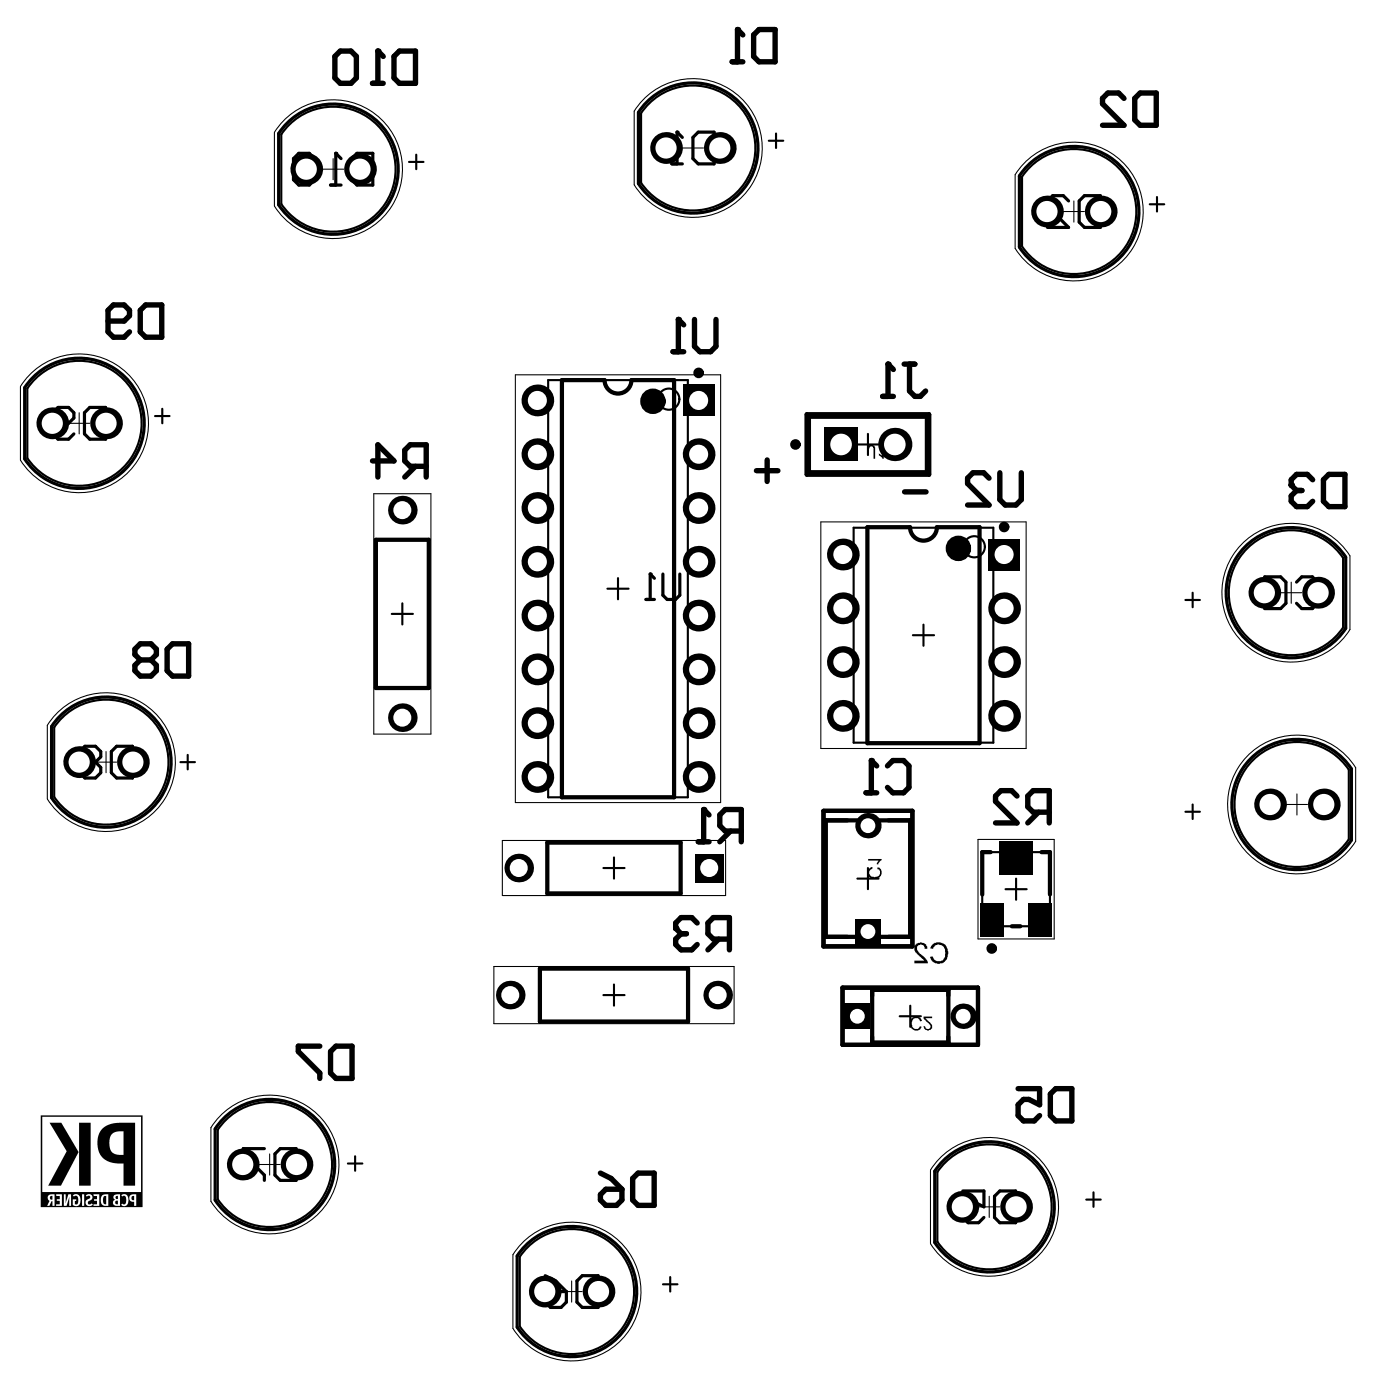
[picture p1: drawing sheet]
<svg xmlns="http://www.w3.org/2000/svg" width="217mm" height="220mm" viewBox="0 0 217 220" stroke-linecap="round" stroke-linejoin="round" font-family="sans-serif">
<g fill="none" stroke="#000" stroke-width=".33">
<path d="M45.8 19.3a9.8 9.8 0 0 1 14.2 1.1 9.8 9.8 0 0 1-1.8 14.1 9.8 9.8 0 0 1-14-2.4v-11zM102.4 16a9.8 9.8 0 0 1 14.1 1.1 9.8 9.8 0 0 1-1.7 14.1 9.8 9.8 0 0 1-14-2.5v-10.9zM64.3 25.5h2.3M65.4 24.3v2.3M120.8 22.1h2.3M122 21v2.3M162.2 25.9a9.8 9.8 0 0 1 14.2 1.2 9.8 9.8 0 0 1-1.8 14 9.8 9.8 0 0 1-13.9-2.4v-10.9zM180.7 32.1h2.3M181.9 31v2.3M5.9 59.2a9.8 9.8 0 0 1 14.2 1.1 9.8 9.8 0 0 1-1.8 14.1 9.8 9.8 0 0 1-14-2.4v-10.9zM86.2 59.8h21.9v65.6h-21.9zM24.4 65.4h2.2"/>
<path d="M25.5 64.3v2.3M134.8 69.9h3.3M136.4 68.2v3.4M59.1 84.9h8.3v23.3h-8.3zM61.6 96.5h3.3M63.2 94.9v3.3M95.5 92.6h3.3M97.1 90.9v3.3M134.2 83h21.9v33.8h-21.9zM143.5 99.9h3.3M145.2 98.2v3.3M186.3 94.3h2.3"/>
<path d="M187.5 93.2v2.3M196.4 85.9a9.8 9.8 0 0 1 14.7 1.8v11a9.8 9.8 0 0 1-14.6 1.9 9.8 9.8 0 0 1-.1-14.7zM10.1 112.5a9.8 9.8 0 0 1 14.2 1.1 9.8 9.8 0 0 1-1.8 14.1 9.8 9.8 0 0 1-14-2.4v-10.9zM28.4 119.8h2.2M29.5 118.7v2.3M197.3 119.2a9.8 9.8 0 0 1 14.7 1.8v11a9.8 9.8 0 0 1-14.6 1.9 9.8 9.8 0 0 1-.1-14.7zM86 132.5h21v8h-21zM94.8 136.5h3.4M96.5 134.8v3.4M134.8 138.2h3.3M136.4 136.5v3.3M154.4 134h10.6v11.6h-10.6z"/>
<path d="M158.1 139.8h3.3M159.7 138.2v3.3M186.3 127.6h2.3M187.5 126.5v2.3M84.9 152.3h23.3v8.3h-23.3zM94.8 156.5h3.4M96.5 154.8v3.3M141.4 159.8h3.3M143.1 158.1v3.4M35.8 175.8a9.8 9.8 0 0 1 14.2 1.1 9.8 9.8 0 0 1-1.8 14.1 9.8 9.8 0 0 1-14-2.4v-11zM54.7 183h2.3M55.8 181.8v2.3"/>
<path d="M81.7 197.6v11a9.8 9.8 0 0 0 14.6 1.9 9.8 9.8 0 0 0 0-14.8 9.8 9.8 0 0 0-14.6 1.9M147.3 184.3v10.9M147.3 184.3a9.8 9.8 0 0 1 14.7-1.9 9.8 9.8 0 0 1 0 14.7 9.8 9.8 0 0 1-14.7-1.9M170.7 188.6h2.3M171.9 187.5v2.3M104.2 201.9h2.3M105.4 200.8v2.3"/>
<circle cx="105.1" cy="62.8" r="1.66"/>
<circle cx="153.1" cy="86" r="1.66"/>
</g>
<g fill="none" stroke="#000" stroke-width=".67">
<path d="M88.3 59.8h6.7a2.11 2.11 0 0 0 2.1 2.1 2.11 2.11 0 0 0 2.2-2.1h6.7v65.6h-17.7zM126.8 65.2h19.2v9.4h-19.2zM127.2 65.5h18.5v8.8h-18.5zM59.1 84.9h8.3v23.3h-8.3zM136.3 82.9h6.7a2.11 2.11 0 0 0 2.2 2.1 2.11 2.11 0 0 0 2.1-2.1h6.7v34h-17.7zM86 132.5h21v8h-21zM129.4 127.5h14v21.3h-14zM129.8 129h13.3v18.3h-13.3zM155.7 134h-1.3v6.6M163.7 134h1.3v6.6M84.9 152.3h23.3v8.3h-23.3zM132.4 155.3h21.3v9h-21.3z"/>
<path d="M137.1 155.6h12v8.4h-12zM159.1 145.6h1.3"/>
</g>
<g fill="none" stroke="#000" stroke-width=".17">
<path d="M44.7 18.8a10.9 10.9 0 0 1 16 .7 10.9 10.9 0 0 1-1.9 15.9 10.9 10.9 0 0 1-15.7-3v-11.6zM101.3 15.5a10.9 10.9 0 0 1 15.9 .7 10.9 10.9 0 0 1-1.8 15.9 10.9 10.9 0 0 1-15.7-3v-11.6zM50.7 26.6h3.3M52.4 24.9v3.4M107.3 23.3h3.3M108.9 21.6v3.3M161.1 25.5a10.9 10.9 0 0 1 16 .7 10.9 10.9 0 0 1-1.8 15.8 10.9 10.9 0 0 1-15.7-2.9v-11.6zM167.1 33.3h3.4M168.8 31.6v3.3M4.8 58.8a10.9 10.9 0 0 1 15.9 .7 10.9 10.9 0 0 1-1.8 15.8 10.9 10.9 0 0 1-15.7-2.9v-11.6zM81 58.9h32.3v67.3h-32.3zM10.8 66.6h3.3"/>
<path d="M12.4 64.9v3.3M58.8 77.6h8.9v37.8h-8.9zM129 82.1h32.3v35.6h-32.3zM195.3 85.4a10.9 10.9 0 0 1 16.9 2v11.6a10.9 10.9 0 0 1-16.1 2.7 10.9 10.9 0 0 1-.8-16.3zM201.3 93.2h3.3M203 91.5v3.4M9 112.1a10.9 10.9 0 0 1 16 .7 10.9 10.9 0 0 1-1.9 15.8 10.9 10.9 0 0 1-15.7-3v-11.6zM15 119.8h3.3M16.7 118.2v3.3M196.2 118.7a10.9 10.9 0 0 1 16.9 2v11.6a10.9 10.9 0 0 1-16.1 2.7 10.9 10.9 0 0 1-.8-16.3zM79 132.2h35.1v8.6h-35.1zM153.7 132h12v15.6h-12z"/>
<path d="M202.2 126.5h3.3M203.9 124.8v3.4M77.6 152h37.8v9h-37.8zM34.7 175.3a10.9 10.9 0 0 1 16 .7 10.9 10.9 0 0 1-1.9 15.9 10.9 10.9 0 0 1-15.6-3v-11.6zM40.7 183.1h3.3M42.4 181.4v3.4M82.2 195.3a10.9 10.9 0 0 1 15.9 .7 10.9 10.9 0 0 1-1.8 15.9 10.9 10.9 0 0 1-15.7-3v-11.6zM147.8 182a10.9 10.9 0 0 1 16 .7 10.9 10.9 0 0 1-1.9 15.8 10.9 10.9 0 0 1-15.6-2.9v-11.6zM153.8 189.8h3.4M155.5 188.1v3.3M88.2 203.1h3.3M89.9 201.4v3.3"/>
</g>
<g fill="#000">
<path d="M136.5 70a.61 .61 0 0 1 .7-.1 .61 .61 0 0 1 .4 .6v1.6h-.3v-1.6a.34 .34 0 0 0-.4-.3 .34 .34 0 0 0-.3 .4l-.2-.1v-.2zM138.7 69.9h.2v2.2h-.2l-.3-.4-.2-.1v-.3l.5 .3zM136.5 135.1h2.1v.1l-.4 .3-.1 .4h-.3l.3-.6h-1.6zM136.8 136.4l.3-.1v.3a.64 .64 0 0 0-.5 .7 .64 .64 0 0 0 .7 .6 .71 .71 0 0 0 .9-.3 .71 .71 0 0 0-.1-.9h-.2l.1-.4a.97 .97 0 0 1 .6 1.2 .97 .97 0 0 1-1.1 .7h-.1a1.03 1.03 0 0 1-1-.9v-.4zM144.1 148.3h.1a1.06 1.06 0 0 1 1.6 .6v.3h-.5a.62 .62 0 0 0-.9-.6 .62 .62 0 0 0 0 1.1l.2 .2a2.2 2.2 0 0 1 1.2 1.6h-2.1v-.5h1.6l-1-.9a1.17 1.17 0 0 1-.4-1.6zM146.6 148.4a1.53 1.53 0 0 1 2.4 .9 1.89 1.89 0 0 1-.7 2.1h-.1a1.44 1.44 0 0 1-2-.9l.4-.1a.99 .99 0 0 0 1.2 .7 .99 .99 0 0 0 .7-1.2 1.12 1.12 0 0 0-.3-1.1 1.12 1.12 0 0 0-1.3-.1l-.2 .5-.5-.1zM7.8 176.5l1.9 .1 2.6 4.5-2.7 5.3h-2l2.9-5.4zM12.4 176.5l1.9 .1v9.8h-1.9zM143.4 160a.99 .99 0 0 1 1.5 .4l-.2 .2a.7 .7 0 0 0-.9-.5 .7 .7 0 0 0-.5 .8 .76 .76 0 0 0 1.1 .8l.2-.3 .3 .1a1 1 0 0 1-1.4 .4 1 1 0 0 1-.4-1.4zM145.2 159.8h1.3v.3h-1l.8 .8a.6 .6 0 0 1 .2 .6 .6 .6 0 0 1-.5 .5 .46 .46 0 0 1-.7-.2l-.1-.4h.2a.42 .42 0 0 0 .6 .4 .42 .42 0 0 0 0-.8l-.6-.6a.34 .34 0 0 1-.2-.6zM7.9 188.1l.3-.1v.6l-.3-.1zM16.3 188.1h.4v1.3l-.3-.1-.2-.2v-.7z"/>
<path d="M18.2 188.8h.3v.6l-.4-.1zM18.2 188.1l.3-.1v.5l-.3-.1zM20.8 188.1h.3v.6h-.4v-.4z"/>
<path d="M16.2 177.4l-.6 .7-.3 1 .1 1.3 .3 1.1 .6 .7 .9 .5 1 .2h1.2v3.5h1.8v-9.9l-3.2 .1-1 .3zM17.7 178.2l.7-.3h1v3.7l-1.2-.1-.5-.2-.3-.3-.2-.7v-1l.2-.6z"/>
<path d="M6.4 175.4v14.4h16v-14.4zM19.2 187.9l.6-.1 .3 .4v1l-.4 .4h-.4l-.2-.1 .1-.2 .2 .1 .3-.1 .1-.4-.1-.8-.1-.1-.4 .1-.1-.1zM11.5 187.9l.3-.1h.3l.5 .4v1l-.3 .4-.4 .1-.5-.2v-.9h.6v.2h-.2v.5l.1 .1 .3-.1 .1-.3-.1-.9-.4-.1-.2 .1zM13.5 187.9l.3-.1h.3l.4 .2v.3v.3l-.7 .4 .1 .4 .6-.1 .1 .1-.2 .2-.5 .1-.4-.3v-.6l.6-.3 .1-.4-.1-.1-.5 .1zM10 187.8h.3v1.4l.4-1.4h.5v1.8h-.3v-1.4l-.4 1.4h-.5zM7.7 187.9l.9-.1v1.8h-.4v-.7h-.1l-.3 .7h-.4l.4-.7-.3-.5zM8.8 187.8h.9v1.8h-.9v-.2l.6-.1v-.5h-.5v-.2h.5v-.5h-.5zM12.9 187.8h.3v1.8h-.3zM14.7 187.8h.9v1.8h-.9v-.2h.6v-.6h-.5v-.2h.5v-.5h-.6zM16.1 187.9l.4-.1h.5v1.8h-.7l-.3-.3-.2-.9zM18 187.9l.9-.1v1.8h-.8l-.3-.2v-.5l.3-.2-.3-.3zM20.5 187.9l.9-.1v1.8h-.3v-.6h-.3l-.4-.2-.1-.6zM6.6 175.6h15.6v11.8h-15.6z"/>
<circle cx="59.4" cy="8" r=".42"/>
<circle cx="115.9" cy="4.6" r=".42"/>
<circle cx="52.8" cy="24.1" r=".25"/>
<circle cx="106.4" cy="20.8" r=".25"/>
<circle cx="106.6" cy="50.2" r=".42"/>
<circle cx="139.6" cy="57.3" r=".42"/>
<circle cx="203" cy="76.3" r=".42"/>
<circle cx="102.2" cy="90.3" r=".25"/>
<circle cx="207.1" cy="94" r=".25"/>
<circle cx="137" cy="119.6" r=".42"/>
<circle cx="110.6" cy="127.3" r=".42"/>
<circle cx="106.2" cy="146" r=".42"/>
</g>
<g fill="none" stroke="#000" stroke-width=".5">
<path d="M45.4 19.1a10.2 10.2 0 0 1 14.9 1 10.2 10.2 0 0 1-1.9 14.7 10.2 10.2 0 0 1-14.6-2.6v-11.2l.8-1zM102 15.7a10.2 10.2 0 0 1 14.8 1.1 10.2 10.2 0 0 1-1.8 14.7 10.2 10.2 0 0 1-14.6-2.6v-11.2l.7-1.1zM47 24.1h1.6l.9 .8v3.4l-.9 .8h-1.6l-.9-.8v-3.4zM51.9 29.1h1.7M53.6 24.9l-.8-.8v5M56.1 24.1h2.5v5h-2.5l-.8-.8v-3.4zM105.6 25.8h1.7M107.3 21.6l-.9-.8v5M109.8 20.8h2.4v5h-2.4l-.9-.9v-3.3zM160.2 27.7a10.2 10.2 0 0 1 15.3-2.2 10.2 10.2 0 0 1 0 15.5 10.2 10.2 0 0 1-15.3-2.1v-11.2M168 31.6l-.9-.8h-1.6l-.9 .8v.8l3.4 3.4h-3.4M170.5 30.8h2.5v5h-2.5l-.9-.9v-3.3z"/>
<path d="M5.5 59a10.2 10.2 0 0 1 14.8 1.1 10.2 10.2 0 0 1-1.8 14.7 10.2 10.2 0 0 1-14.6-2.6v-11.2l.7-1.1zM8.3 66.6h2.5l.8-.9v-.8l-.8-.8h-1.7l-.8 .8v3.3l.8 .9h1.7l.8-.9M14.1 64.1h2.5v5h-2.5l-.8-.9v-3.3zM101.5 94.3h1.4M102.9 90.9l-.7-.6v4M104.2 90.3v3.3l.7 .7h1.3l.7-.7v-3.3M196 85.7a10.2 10.2 0 0 1 15.5 1.9v11.2a10.2 10.2 0 0 1-15.2 2.2 10.2 10.2 0 0 1-.3-15.3zM198.8 90.7h2.5l.8 .8v3.4l-.8 .8h-2.5zM203.8 91.5l.8-.8h1.7l.8 .8v.9l-.8 .8M205.5 93.2h.8M206.3 93.2l.8 .8v.9l-.8 .8h-1.7l-.8-.8M9.7 112.3a10.2 10.2 0 0 1 14.9 1 10.2 10.2 0 0 1-1.9 14.8 10.2 10.2 0 0 1-14.6-2.7v-11.2l.8-1z"/>
<path d="M13.3 119.8l-.8 .9v.8l.8 .8h1.7l.8-.8v-.8l-.8-.9M13.3 119.8l-.8-.8v-.8l.8-.9h1.7l.8 .9v.8l-.8 .8M13.3 119.8h1.7M18.3 117.3h2.5v5h-2.5l-.8-.8v-3.3zM196.9 119a10.2 10.2 0 0 1 15.5 1.9v11.2a10.2 10.2 0 0 1-15.2 2.2 10.2 10.2 0 0 1-.3-15.3zM35.5 175.6a10.2 10.2 0 0 1 14.8 1 10.2 10.2 0 0 1-1.9 14.7 10.2 10.2 0 0 1-14.6-2.6v-11.2l.8-1zM41.6 180.6h-3.4v.8l3.4 3.4v.8M44 180.6h2.5v5h-2.5l-.8-.8v-3.4zM82.9 195.5a10.2 10.2 0 0 1 14.9 1.1 10.2 10.2 0 0 1-1.9 14.7 10.2 10.2 0 0 1-14.6-2.6v-11.2l.8-1zM148.6 182.2a10.2 10.2 0 0 1 14.8 1.1 10.2 10.2 0 0 1-1.8 14.7 10.2 10.2 0 0 1-14.7-2.6v-11.2l.8-1.1zM151.3 187.3h3.4v2.5l-1.7-.9h-.8l-.9 .9v1.6l.9 .9h1.6l.9-.9M157.2 187.3h2.5v5h-2.5l-.9-.9v-3.3z"/>
<path d="M85.7 200.6l1.7 .8 1.6 1.7M86.5 203.1h2.5v1.6l-.8 .9h-1.7l-.8-.9v-.8zM91.5 200.6h2.5v5h-2.5l-.8-.9v-3.3z"/>
</g>
<g fill="none" stroke="#000" stroke-width=".85">
<path d="M53.5 8h1.7l.8 .9v3.4l-.8 .8h-1.7l-.9-.8v-3.4zM58.6 13.1h1.6M60.2 8.9l-.8-.9v5.1M62.8 8h2.5v5.1h-2.5l-.9-.8v-3.4zM115.1 9.7h1.7M116.8 5.5l-.9-.9v5.1M119.3 4.6h2.5v5.1h-2.5l-.8-.8v-3.4zM176.7 15.5l-.9-.9h-1.7l-.8 .9v.8l3.4 3.4h-3.4M179.2 14.6h2.5v5.1h-2.5l-.8-.8v-3.4zM17 50.5h2.5l.9-.9v-.8l-.9-.9h-1.7l-.8 .9v3.4l.8 .8h1.7l.9-.8M22.9 47.9h2.5v5.1h-2.5l-.9-.8v-3.4zM105.8 55.3h1.7"/>
<path d="M107.5 51.1l-.9-.9v5.1M109.2 50.2v4.3l.8 .8h1.7l.8-.8v-4.3M140.4 58.1l-.8-.8v5M142.1 57.3h1.7M143 57.3v4.2l.8 .8h.9l.8-.8M58.6 72.5h3.3l-2.5-2.6v5.1M65.3 73.3l-1.7 1.7M67 73.3h-2.5l-.9-.8v-1.7l.9-.9h2.5v5.1M118.9 74h3.4M120.6 72.3v3.4M138.7 62.3h1.7M142.2 77.3h3.4"/>
<path d="M155.5 75.2l-.9-.9h-1.7l-.8 .9v.8l3.4 3.4h-3.4M157.2 74.3v4.3l.8 .8h1.7l.8-.8v-4.3M203.8 77.1l-.8 .9v.8l.8 .9h1.7l.8-.9M203.8 77.1h.8M206.3 75.4l-.8-.8h-1.7l-.8 .8v.9l.8 .8M208.9 74.6h2.5v5.1h-2.5l-.9-.9v-3.4zM22 103.8l-.8 .8v.9l.8 .8h1.7l.9-.8v-.9l-.9-.8M22 103.8l-.8-.9v-.8l.8-.9h1.7l.9 .9v.8l-.9 .9M22 103.8h1.7M27.1 101.2h2.6v5.1h-2.6l-.8-.8v-3.4zM109.8 132.4h1.7M111.5 128.1l-.9-.8v5.1"/>
<path d="M114.8 130.7l-1.7 1.7M116.5 130.7h-2.5l-.9-.9v-1.7l.9-.8h2.5v5.1M136.1 124.7h1.7M137.8 120.4l-.8-.8v5.1M139.5 120.4l.8-.8h1.7l.9 .8v3.4l-.9 .9h-1.7l-.8-.9M159.9 125.2l-.9-.9h-1.7l-.8 .9v.8l3.4 3.4h-3.4M163.2 127.7l-1.6 1.7M164.9 127.7h-2.5l-.8-.8v-1.7l.8-.9h2.5v5.1M107.1 146.8l-.9 .9v.8l.9 .9h1.6l.9-.9M107.1 146.8h.8M109.6 145.1l-.9-.8h-1.6l-.9 .8v.9l.9 .8M113 147.7l-1.7 1.7"/>
<path d="M114.7 147.7h-2.6l-.8-.9v-1.7l.8-.8h2.6v5.1M50.3 164.5h-3.4v.8l3.4 3.4v.9M52.8 164.5h2.5v5.1h-2.5l-.8-.9v-3.4zM160 171.2h3.4v2.5l-1.7-.8h-.8l-.9 .8v1.7l.9 .9h1.7l.8-.9M165.9 171.2h2.6v5.1h-2.6l-.8-.9v-3.4zM94.4 184.5l1.7 .8 1.7 1.7M95.2 187h2.6v1.7l-.9 .8h-1.7l-.8-.8v-.9zM100.3 184.5h2.5v5h-2.5l-.9-.8v-3.4z"/>
</g>
<g fill="none" stroke="#000" stroke-width=".83">
<circle cx="109.8" cy="58.6" r=".42"/>
<circle cx="125" cy="69.9" r=".42"/>
<circle cx="157.8" cy="82.9" r=".42"/>
<circle cx="155.9" cy="149.1" r=".42"/>
</g>
<g fill="none" stroke="#000" stroke-width="2">
<circle cx="102.6" cy="63.1" r="1"/>
<circle cx="150.6" cy="86.2" r="1"/>
</g>
<path d="M109.2 134.2h4.5v4.5h-4.5z" fill-rule="evenodd" fill="#000"/>
<circle cx="111.5" cy="136.5" r="1.42" fill="#fff"/>
<circle cx="140.7" cy="69.9" r="2.62" fill="#000"/>
<circle cx="140.7" cy="69.9" r="1.7" fill="#fff"/>
<circle cx="109.8" cy="122.2" r="2.5" fill="#000"/>
<circle cx="109.8" cy="122.2" r="1.5" fill="#fff"/>
<circle cx="109.8" cy="113.7" r="2.5" fill="#000"/>
<circle cx="109.8" cy="113.7" r="1.5" fill="#fff"/>
<circle cx="109.8" cy="105.3" r="2.5" fill="#000"/>
<circle cx="109.8" cy="105.3" r="1.5" fill="#fff"/>
<circle cx="109.8" cy="96.8" r="2.5" fill="#000"/>
<circle cx="109.8" cy="96.8" r="1.5" fill="#fff"/>
<circle cx="109.8" cy="88.3" r="2.5" fill="#000"/>
<circle cx="109.8" cy="88.3" r="1.5" fill="#fff"/>
<circle cx="109.8" cy="79.9" r="2.5" fill="#000"/>
<circle cx="109.8" cy="79.9" r="1.5" fill="#fff"/>
<circle cx="109.8" cy="71.4" r="2.5" fill="#000"/>
<circle cx="109.8" cy="71.4" r="1.5" fill="#fff"/>
<circle cx="104.7" cy="23.3" r="2.5" fill="#000"/>
<circle cx="104.7" cy="23.3" r="1.66" fill="#fff"/>
<circle cx="56.6" cy="26.6" r="2.5" fill="#000"/>
<circle cx="56.6" cy="26.6" r="1.66" fill="#fff"/>
<circle cx="113.1" cy="23.3" r="2.5" fill="#000"/>
<circle cx="113.1" cy="23.3" r="1.66" fill="#fff"/>
<circle cx="16.7" cy="66.6" r="2.5" fill="#000"/>
<circle cx="16.7" cy="66.6" r="1.66" fill="#fff"/>
<circle cx="8.2" cy="66.6" r="2.5" fill="#000"/>
<circle cx="8.2" cy="66.6" r="1.66" fill="#fff"/>
<circle cx="112.8" cy="156.5" r="2.25" fill="#000"/>
<circle cx="112.8" cy="156.5" r="1.42" fill="#fff"/>
<circle cx="132.5" cy="112.6" r="2.5" fill="#000"/>
<circle cx="132.5" cy="112.6" r="1.5" fill="#fff"/>
<path d="M129.6 67.3h5.2v5.2h-5.2z" fill-rule="evenodd" fill="#000"/>
<circle cx="132.2" cy="69.9" r="1.7" fill="#fff"/>
<circle cx="136.4" cy="129.8" r="2" fill="#000"/>
<circle cx="136.4" cy="129.8" r="1.17" fill="#fff"/>
<circle cx="132.5" cy="87.2" r="2.5" fill="#000"/>
<circle cx="132.5" cy="87.2" r="1.5" fill="#fff"/>
<path d="M134.4 144.5h4v4h-4z" fill-rule="evenodd" fill="#000"/>
<circle cx="136.4" cy="146.5" r="1.17" fill="#fff"/>
<circle cx="132.5" cy="95.6" r="2.5" fill="#000"/>
<circle cx="132.5" cy="95.6" r="1.5" fill="#fff"/>
<circle cx="132.5" cy="104.1" r="2.5" fill="#000"/>
<circle cx="132.5" cy="104.1" r="1.5" fill="#fff"/>
<circle cx="80.2" cy="156.5" r="2.25" fill="#000"/>
<circle cx="80.2" cy="156.5" r="1.42" fill="#fff"/>
<circle cx="63.2" cy="80.2" r="2.25" fill="#000"/>
<circle cx="63.2" cy="80.2" r="1.42" fill="#fff"/>
<circle cx="63.2" cy="112.8" r="2.25" fill="#000"/>
<circle cx="63.2" cy="112.8" r="1.42" fill="#fff"/>
<circle cx="84.5" cy="122.2" r="2.5" fill="#000"/>
<circle cx="84.5" cy="122.2" r="1.5" fill="#fff"/>
<circle cx="84.5" cy="113.7" r="2.5" fill="#000"/>
<circle cx="84.5" cy="113.7" r="1.5" fill="#fff"/>
<circle cx="84.5" cy="105.3" r="2.5" fill="#000"/>
<circle cx="84.5" cy="105.3" r="1.5" fill="#fff"/>
<circle cx="84.5" cy="96.8" r="2.5" fill="#000"/>
<circle cx="84.5" cy="96.8" r="1.5" fill="#fff"/>
<circle cx="84.5" cy="88.3" r="2.5" fill="#000"/>
<circle cx="84.5" cy="88.3" r="1.5" fill="#fff"/>
<circle cx="81.5" cy="136.5" r="2.25" fill="#000"/>
<circle cx="81.5" cy="136.5" r="1.42" fill="#fff"/>
<circle cx="48.1" cy="26.6" r="2.5" fill="#000"/>
<circle cx="48.1" cy="26.6" r="1.66" fill="#fff"/>
<circle cx="173" cy="33.3" r="2.5" fill="#000"/>
<circle cx="173" cy="33.3" r="1.66" fill="#fff"/>
<circle cx="164.6" cy="33.3" r="2.5" fill="#000"/>
<circle cx="164.6" cy="33.3" r="1.66" fill="#fff"/>
<path d="M107.3 60.5h5v5h-5z" fill-rule="evenodd" fill="#000"/>
<circle cx="109.8" cy="63" r="1.5" fill="#fff"/>
<circle cx="84.5" cy="63" r="2.5" fill="#000"/>
<circle cx="84.5" cy="63" r="1.5" fill="#fff"/>
<circle cx="84.5" cy="71.4" r="2.5" fill="#000"/>
<circle cx="84.5" cy="71.4" r="1.5" fill="#fff"/>
<circle cx="84.5" cy="79.9" r="2.5" fill="#000"/>
<circle cx="84.5" cy="79.9" r="1.5" fill="#fff"/>
<circle cx="157.8" cy="112.6" r="2.5" fill="#000"/>
<circle cx="157.8" cy="112.6" r="1.5" fill="#fff"/>
<circle cx="157.8" cy="104.1" r="2.5" fill="#000"/>
<circle cx="157.8" cy="104.1" r="1.5" fill="#fff"/>
<circle cx="157.8" cy="95.6" r="2.5" fill="#000"/>
<circle cx="157.8" cy="95.6" r="1.5" fill="#fff"/>
<path d="M155.3 84.7h5v5h-5z" fill-rule="evenodd" fill="#000"/>
<circle cx="157.8" cy="87.2" r="1.5" fill="#fff"/>
<circle cx="85.6" cy="203.1" r="2.5" fill="#000"/>
<circle cx="85.6" cy="203.1" r="1.66" fill="#fff"/>
<circle cx="159.7" cy="189.8" r="2.5" fill="#000"/>
<circle cx="159.7" cy="189.8" r="1.66" fill="#fff"/>
<circle cx="151.3" cy="189.8" r="2.5" fill="#000"/>
<circle cx="151.3" cy="189.8" r="1.66" fill="#fff"/>
<circle cx="208.1" cy="126.5" r="2.5" fill="#000"/>
<circle cx="208.1" cy="126.5" r="1.66" fill="#fff"/>
<circle cx="207.2" cy="93.2" r="2.5" fill="#000"/>
<circle cx="207.2" cy="93.2" r="1.66" fill="#fff"/>
<circle cx="38.2" cy="183.1" r="2.5" fill="#000"/>
<circle cx="38.2" cy="183.1" r="1.66" fill="#fff"/>
<circle cx="198.7" cy="93.2" r="2.5" fill="#000"/>
<circle cx="198.7" cy="93.2" r="1.66" fill="#fff"/>
<circle cx="199.6" cy="126.5" r="2.5" fill="#000"/>
<circle cx="199.6" cy="126.5" r="1.66" fill="#fff"/>
<circle cx="46.6" cy="183.1" r="2.5" fill="#000"/>
<circle cx="46.6" cy="183.1" r="1.66" fill="#fff"/>
<circle cx="94.1" cy="203.1" r="2.5" fill="#000"/>
<circle cx="94.1" cy="203.1" r="1.66" fill="#fff"/>
<circle cx="20.9" cy="119.8" r="2.5" fill="#000"/>
<circle cx="20.9" cy="119.8" r="1.66" fill="#fff"/>
<circle cx="12.4" cy="119.8" r="2.5" fill="#000"/>
<circle cx="12.4" cy="119.8" r="1.66" fill="#fff"/>
<circle cx="151.4" cy="159.8" r="2" fill="#000"/>
<circle cx="151.4" cy="159.8" r="1.17" fill="#fff"/>
<path d="M132.8 157.8h4v4h-4z" fill-rule="evenodd" fill="#000"/>
<circle cx="134.8" cy="159.8" r="1.17" fill="#fff"/>
<g fill="#000">
<path d="M157.1 132.3h5.3v5.4h-5.3z" fill-rule="evenodd"/>
<path d="M154.1 142h3.6v5.3h-3.6z" fill-rule="evenodd"/>
<path d="M161.7 142h3.7v5.3h-3.7z" fill-rule="evenodd"/>
</g>
</svg>
